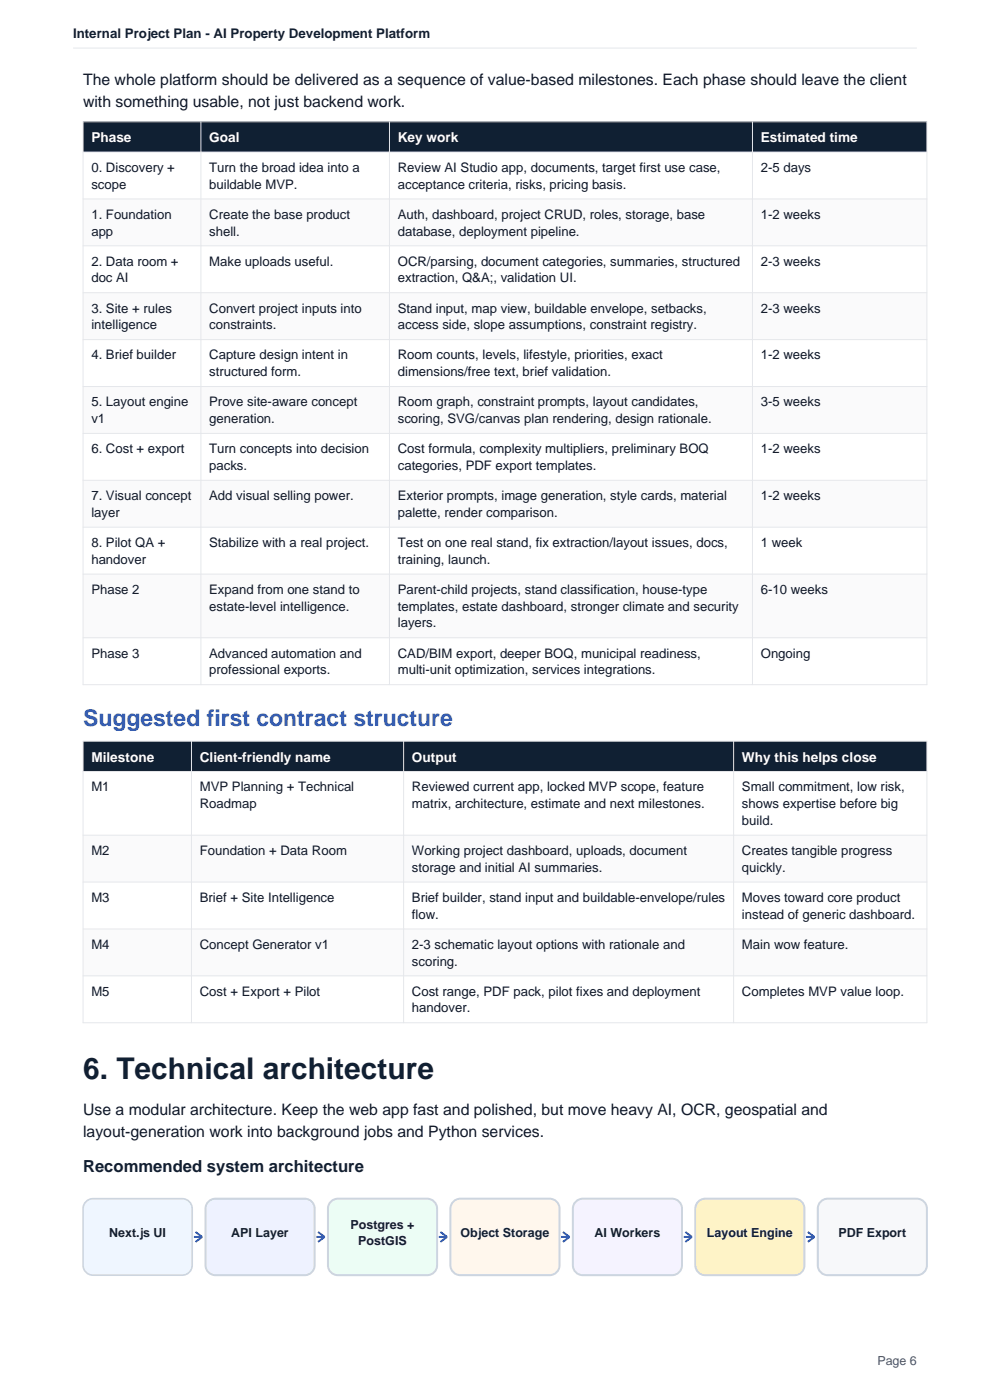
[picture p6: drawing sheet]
<svg xmlns="http://www.w3.org/2000/svg" width="210mm" height="297mm" viewBox="0 0 210 297" stroke-linecap="round" stroke-linejoin="round" font-family="sans-serif">
<defs><g id="words">
<text font-size="6.3" fill="#102033" x="17.6" y="229">6. Technical architecture</text>
<text font-size="4.9" fill="#2563eb" x="17.6" y="154">Suggested first contract structure</text>
<text font-size="3.5" fill="#102033" x="17.6" y="248.6">Recommended system architecture</text>
<g font-size="3.4" fill="#111827">
<text x="17.6" y="18">The whole platform should be delivered as a sequence of value-based milestones. Each phase should leave the client</text>
<text x="17.6" y="22.7">with something usable, not just backend work.</text>
<text x="17.6" y="236.5">Use a modular architecture. Keep the web app fast and polished, but move heavy AI, OCR, geospatial and</text>
<text x="17.6" y="241.3">layout-generation work into background jobs and Python services.</text>
</g>
<g font-size="2.9" fill="#fff">
<text x="19.4" y="30.1">Phase</text>
<text x="44.4" y="30.1">Goal</text>
<text x="84.4" y="30.1">Key work</text>
<text x="161.4" y="30.1">Estimated time</text>
<text x="19.4" y="161.5">Milestone</text>
<text x="42.4" y="161.5">Client-friendly name</text>
<text x="87.4" y="161.5">Output</text>
<text x="157.4" y="161.5">Why this helps close</text>
</g>
<text font-size="2.8" fill="#102033" x="15.5" y="8">Internal Project Plan - AI Property Development Platform</text>
<g font-size="2.8" fill="#111827">
<text x="19.4" y="36.5">0. Discovery +</text>
<text x="19.4" y="40">scope</text>
<text x="44.4" y="36.5">Turn the broad idea into a</text>
<text x="44.4" y="40">buildable MVP.</text>
<text x="84.4" y="36.5">Review AI Studio app, documents, target first use case,</text>
<text x="84.4" y="40">acceptance criteria, risks, pricing basis.</text>
<text x="161.4" y="36.5">2-5 days</text>
<text x="19.4" y="46.4">1. Foundation</text>
<text x="44.4" y="46.4">Create the base product</text>
<text x="84.4" y="46.4">Auth, dashboard, project CRUD, roles, storage, base</text>
<text x="161.4" y="46.4">1-2 weeks</text>
<text x="19.4" y="50">app</text>
<text x="44.4" y="50">shell.</text>
<text x="84.4" y="50">database, deployment pipeline.</text>
<text x="19.4" y="56.4">2. Data room +</text>
<text x="19.4" y="59.9">doc AI</text>
<text x="44.4" y="56.4">Make uploads useful.</text>
<text x="84.4" y="56.4">OCR/parsing, document categories, summaries, structured</text>
<text x="84.4" y="59.9">extraction, Q&amp;A;, validation UI.</text>
<text x="161.4" y="56.4">2-3 weeks</text>
<text x="19.4" y="66.3">3. Site + rules</text>
<text x="19.4" y="69.9">intelligence</text>
<text x="44.4" y="66.3">Convert project inputs into</text>
<text x="44.4" y="69.9">constraints.</text>
<text x="84.4" y="66.3">Stand input, map view, buildable envelope, setbacks,</text>
<text x="84.4" y="69.9">access side, slope assumptions, constraint registry.</text>
<text x="161.4" y="66.3">2-3 weeks</text>
<text x="19.4" y="76.2">4. Brief builder</text>
<text x="44.4" y="76.2">Capture design intent in</text>
<text x="84.4" y="76.2">Room counts, levels, lifestyle, priorities, exact</text>
<text x="161.4" y="76.2">1-2 weeks</text>
<text x="44.4" y="79.8">structured form.</text>
<text x="84.4" y="79.8">dimensions/free text, brief validation.</text>
<text x="19.4" y="86.2">5. Layout engine</text>
<text x="19.4" y="89.8">v1</text>
<text x="44.4" y="86.2">Prove site-aware concept</text>
<text x="44.4" y="89.8">generation.</text>
<text x="84.4" y="86.2">Room graph, constraint prompts, layout candidates,</text>
<text x="84.4" y="89.8">scoring, SVG/canvas plan rendering, design rationale.</text>
<text x="161.4" y="86.2">3-5 weeks</text>
<text x="19.4" y="96.1">6. Cost + export</text>
<text x="44.4" y="96.1">Turn concepts into decision</text>
<text x="44.4" y="99.7">packs.</text>
<text x="84.4" y="96.1">Cost formula, complexity multipliers, preliminary BOQ</text>
<text x="84.4" y="99.7">categories, PDF export templates.</text>
<text x="161.4" y="96.1">1-2 weeks</text>
<text x="19.4" y="106.1">7. Visual concept</text>
<text x="44.4" y="106.1">Add visual selling power.</text>
<text x="84.4" y="106.1">Exterior prompts, image generation, style cards, material</text>
<text x="161.4" y="106.1">1-2 weeks</text>
<text x="19.4" y="109.7">layer</text>
<text x="84.4" y="109.7">palette, render comparison.</text>
<text x="19.4" y="116">8. Pilot QA +</text>
<text x="19.4" y="119.6">handover</text>
<text x="44.4" y="116">Stabilize with a real project.</text>
<text x="84.4" y="116">Test on one real stand, fix extraction/layout issues, docs,</text>
<text x="84.4" y="119.6">training, launch.</text>
<text x="161.4" y="116">1 week</text>
<text x="19.4" y="126">Phase 2</text>
<text x="44.4" y="126">Expand from one stand to</text>
<text x="84.4" y="126">Parent-child projects, stand classification, house-type</text>
<text x="161.4" y="126">6-10 weeks</text>
<text x="44.4" y="129.6">estate-level intelligence.</text>
<text x="84.4" y="129.6">templates, estate dashboard, stronger climate and security</text>
<text x="84.4" y="133.1">layers.</text>
<text x="19.4" y="139.5">Phase 3</text>
<text x="44.4" y="139.5">Advanced automation and</text>
<text x="44.4" y="143.1">professional exports.</text>
<text x="84.4" y="139.5">CAD/BIM export, deeper BOQ, municipal readiness,</text>
<text x="84.4" y="143.1">multi-unit optimization, services integrations.</text>
<text x="161.4" y="139.5">Ongoing</text>
<text x="19.4" y="167.9">M1</text>
<text x="42.4" y="167.9">MVP Planning + Technical</text>
<text x="87.4" y="167.9">Reviewed current app, locked MVP scope, feature</text>
<text x="157.4" y="167.9">Small commitment, low risk,</text>
<text x="42.4" y="171.4">Roadmap</text>
<text x="87.4" y="171.4">matrix, architecture, estimate and next milestones.</text>
<text x="157.4" y="171.4">shows expertise before big</text>
<text x="157.4" y="175">build.</text>
<text x="19.4" y="181.4">M2</text>
<text x="42.4" y="181.4">Foundation + Data Room</text>
<text x="87.4" y="181.4">Working project dashboard, uploads, document</text>
<text x="87.4" y="184.9">storage and initial AI summaries.</text>
<text x="157.4" y="181.4">Creates tangible progress</text>
<text x="157.4" y="184.9">quickly.</text>
<text x="19.4" y="191.3">M3</text>
<text x="42.4" y="191.3">Brief + Site Intelligence</text>
<text x="87.4" y="191.3">Brief builder, stand input and buildable-envelope/rules</text>
<text x="157.4" y="191.3">Moves toward core product</text>
<text x="87.4" y="194.9">flow.</text>
<text x="157.4" y="194.9">instead of generic dashboard.</text>
<text x="19.4" y="201.3">M4</text>
<text x="42.4" y="201.3">Concept Generator v1</text>
<text x="87.4" y="201.3">2-3 schematic layout options with rationale and</text>
<text x="157.4" y="201.3">Main wow feature.</text>
<text x="87.4" y="204.8">scoring.</text>
<text x="19.4" y="211.2">M5</text>
<text x="42.4" y="211.2">Cost + Export + Pilot</text>
<text x="87.4" y="211.2">Cost range, PDF pack, pilot fixes and deployment</text>
<text x="87.4" y="214.8">handover.</text>
<text x="157.4" y="211.2">Completes MVP value loop.</text>
</g>
<g font-size="2.6" fill="#102033">
<text x="23.2" y="262.4">Next.js UI</text>
<text x="49.1" y="262.4">API Layer</text>
<text x="74.3" y="260.6">Postgres +</text>
<text x="97.7" y="262.4">Object Storage</text>
<text x="126.1" y="262.4">AI Workers</text>
<text x="150" y="262.4">Layout Engine</text>
<text x="177.8" y="262.4">PDF Export</text>
<text x="76" y="264.2">PostGIS</text>
</g>
<text font-size="2.6" fill="#4b5563" x="186.1" y="289.5">Page 6</text>
</g></defs>
<path d="M15.5 10.2h179" fill="none" stroke="#e5e7eb" stroke-width=".21"/>
<path d="M17.6 25.8h179v6.5h-179z" fill-rule="evenodd" fill="#102033"/>
<g fill="#fafafb">
<path d="M17.6 42.2h179v10h-179z" fill-rule="evenodd"/>
<path d="M17.6 62.1h179v9.9h-179z" fill-rule="evenodd"/>
<path d="M17.6 82h179v9.9h-179z" fill-rule="evenodd"/>
<path d="M17.6 101.9h179v9.9h-179z" fill-rule="evenodd"/>
<path d="M17.6 121.8h179v13.5h-179z" fill-rule="evenodd"/>
</g>
<g fill="none" stroke="#e5e7eb" stroke-width=".21">
<path d="M17.6 25.8h179v119.5h-179zM17.6 32.3h179M42.6 25.8v119.5M82.6 25.8v119.5M159.6 25.8v119.5M17.6 42.2h179M17.6 52.2h179M17.6 62.1h179M17.6 72h179M17.6 82h179M17.6 91.9h179M17.6 101.9h179"/>
<path d="M17.6 111.8h179M17.6 121.8h179M17.6 135.3h179"/>
</g>
<path d="M17.6 157.2h179v6.5h-179z" fill-rule="evenodd" fill="#102033"/>
<g fill="#fafafb">
<path d="M17.6 177.2h179v9.9h-179z" fill-rule="evenodd"/>
<path d="M17.6 197.1h179v9.9h-179z" fill-rule="evenodd"/>
</g>
<path d="M17.6 157.2h179v59.8h-179zM40.6 157.2v59.8M85.6 157.2v59.8M155.6 157.2v59.8M17.6 163.7h179M17.6 177.2h179M17.6 187.1h179M17.6 197.1h179M17.6 207h179" fill="none" stroke="#e5e7eb" stroke-width=".21"/>
<path d="M18.2 254.9l1-.5 .5-.1h19a2.12 2.12 0 0 1 2.1 2.1v12a2.12 2.12 0 0 1-2.1 2.1h-19a2.12 2.12 0 0 1-2.1-2.1v-12l.1-.6z" fill-rule="evenodd" fill="#eff6ff" stroke="#cbd5e1" stroke-width=".35"/>
<path d="M41.1 262.4h1.8M41.5 261.3l1.4 1.1M42.9 262.4l-1.4 1.1" fill="none" stroke="#2563eb" stroke-width=".42"/>
<path d="M44.2 254.9l.9-.5 .6-.1h18.9a2.12 2.12 0 0 1 2.1 2.1v12a2.12 2.12 0 0 1-2.1 2.1h-18.9a2.12 2.12 0 0 1-2.1-2.1v-12l.1-.6z" fill-rule="evenodd" fill="#eef2ff" stroke="#cbd5e1" stroke-width=".42"/>
<path d="M67.1 262.4h1.8M67.4 261.3l1.5 1.1M68.9 262.4l-1.5 1.1" fill="none" stroke="#2563eb" stroke-width=".42"/>
<path d="M70.2 254.9l.9-.5 .6-.1h18.9a2.12 2.12 0 0 1 2.1 2.1v12a2.12 2.12 0 0 1-2.1 2.1h-18.9a2.12 2.12 0 0 1-2.1-2.1v-12v-.6z" fill-rule="evenodd" fill="#ecfdf5" stroke="#cbd5e1" stroke-width=".42"/>
<path d="M93.1 262.4h1.7M93.4 261.3l1.4 1.1M94.8 262.4l-1.4 1.1" fill="none" stroke="#2563eb" stroke-width=".42"/>
<path d="M96.2 254.9l.9-.5 .6-.1h18.9a2.12 2.12 0 0 1 2.1 2.1v12a2.12 2.12 0 0 1-2.1 2.1h-18.9a2.12 2.12 0 0 1-2.2-2.1v-12l.1-.6z" fill-rule="evenodd" fill="#fff7ed" stroke="#cbd5e1" stroke-width=".42"/>
<path d="M119 262.4h1.8M119.4 261.3l1.4 1.1M120.8 262.4l-1.4 1.1" fill="none" stroke="#2563eb" stroke-width=".42"/>
<path d="M122.1 254.9l1-.5 .5-.1h19a2.12 2.12 0 0 1 2.1 2.1v12a2.12 2.12 0 0 1-2.1 2.1h-19a2.12 2.12 0 0 1-2.1-2.1v-12l.1-.6z" fill-rule="evenodd" fill="#f5f3ff" stroke="#cbd5e1" stroke-width=".42"/>
<path d="M145 262.4h1.8M145.4 261.3l1.4 1.1M146.8 262.4l-1.4 1.1" fill="none" stroke="#2563eb" stroke-width=".42"/>
<path d="M148.1 254.9l.9-.5 .6-.1h18.9a2.12 2.12 0 0 1 2.1 2.1v12a2.12 2.12 0 0 1-2.1 2.1h-18.9a2.12 2.12 0 0 1-2.1-2.1v-12l.1-.6z" fill-rule="evenodd" fill="#fef3c7" stroke="#cbd5e1" stroke-width=".42"/>
<path d="M171 262.4h1.8M171.3 261.3l1.5 1.1M172.8 262.4l-1.5 1.1" fill="none" stroke="#2563eb" stroke-width=".42"/>
<path d="M174.1 254.9l.9-.5 .6-.1h18.9a2.12 2.12 0 0 1 2.1 2.1v12a2.12 2.12 0 0 1-2.1 2.1h-18.9a2.12 2.12 0 0 1-2.1-2.1v-12v-.6z" fill-rule="evenodd" fill="#f7f8fa" stroke="#cbd5e1" stroke-width=".42"/>
<use href="#words"/>
</svg>
